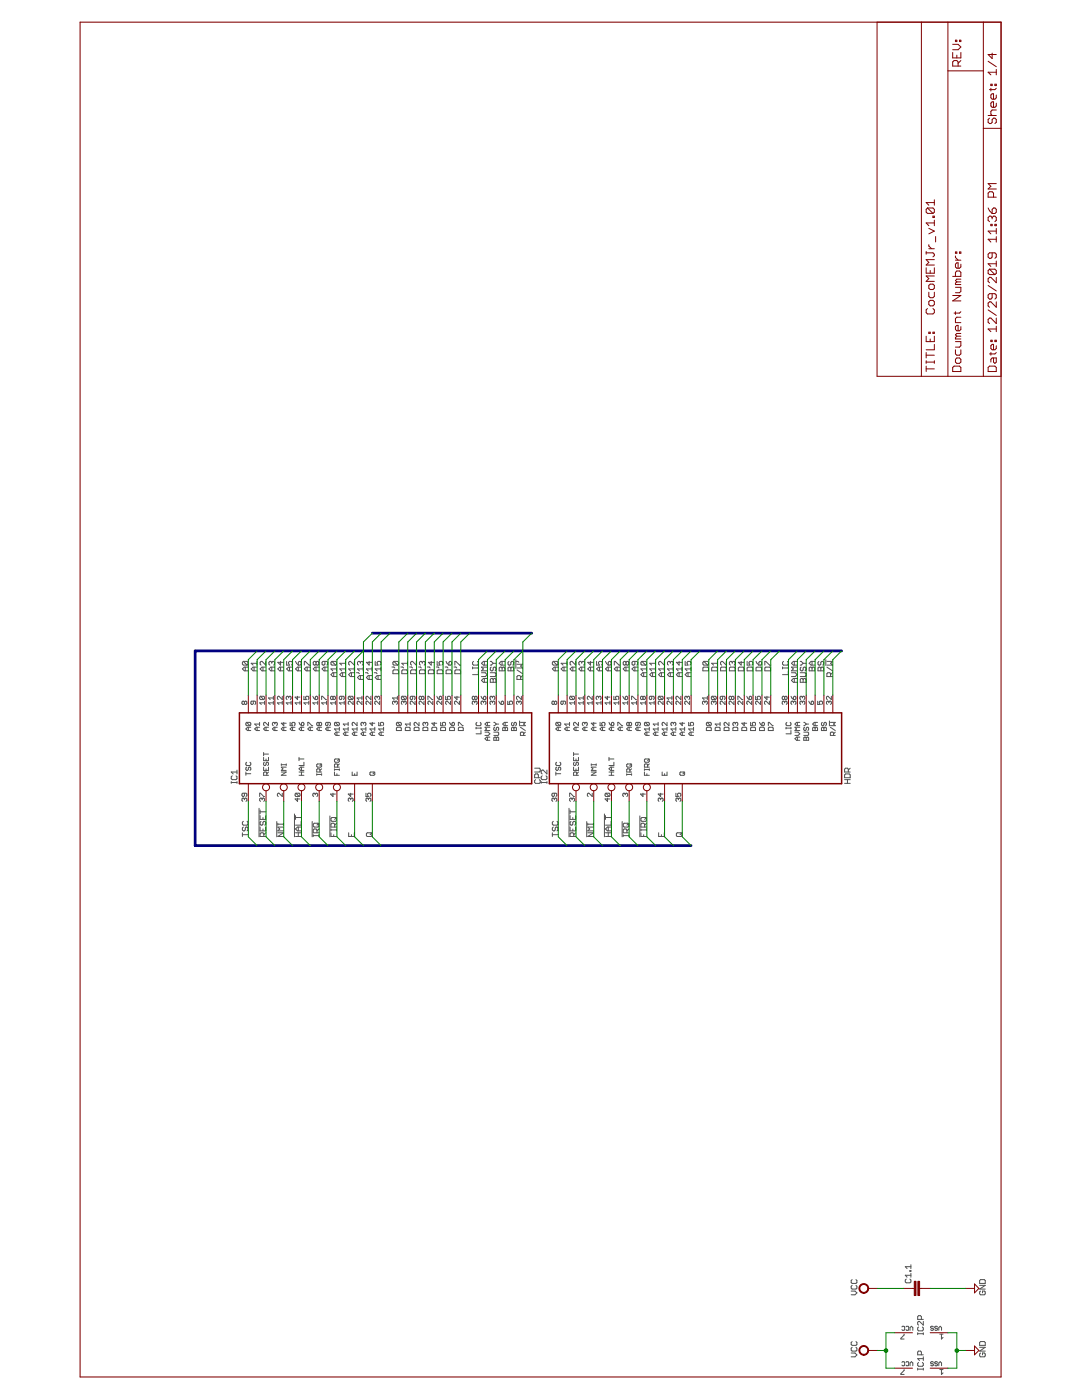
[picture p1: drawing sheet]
<svg xmlns="http://www.w3.org/2000/svg" width="216mm" height="279mm" viewBox="0 0 216 279" stroke-linecap="round" stroke-linejoin="round" font-family="sans-serif">
<g fill="none" stroke="#505050" stroke-width=".2">
<path d="M48.6 132l-.2 .2v.3l.2 .2h.7M48.6 132h.7l.2 .2v.3l-.2 .2M48.6 132l.7 .7M48.9 133.1v.8M49.5 133.1h-.8l-.3 .4 .3 .4h.8M50.5 139.9v.5l-.1 .2-.3-.2 .1-.5h.7l.1 .2-.1 .5M50.7 133.1v.8M51.3 133.1h-.8l-.4 .4 .4 .4h.8M51.3 132.4h-1.2l.4 .3M51.3 132v.7M52 139h.6l.2 .1v.3l-.2 .2M52 139l-.2 .1v.3l.2 .2h.6"/>
<path d="M52 139l.6 .6M52.5 133.1v.8M52.8 139.9v.7M53 132v.7l-.7-.7-.4 .2v.3l.2 .2M53 133.1h-.7l-.4 .4 .4 .4h.7M54.2 132.2l.2-.2 .4 .2v.3l-.2 .2M54.2 132.2l-.2-.2-.3 .2v.3l.1 .2M54.2 132.2v.2M54.2 133.1v.8M54.5 139v.6M54.5 139.9v.7M54.5 139.3h-.9l.3 .3"/>
<path d="M54.8 133.1h-.8l-.3 .4 .3 .4h.8M56 132v.7l-.6-.5h1.2M56 133.1v.8M56.3 139v.6l-.6-.6-.3 .1v.3l.1 .2M56.3 139.9v.7M56.6 133.1h-.8l-.4 .4 .4 .4h.8M57.2 132v.7h.6l-.2-.3 .2-.4h.3l.2 .2v.3l-.2 .2M57.6 139.1l-.2-.1-.3 .1v.3l.2 .2M57.6 139.1l.2-.1 .3 .1-.2 .5M57.6 139.1v.2M57.8 133.1v.8M58.1 139.9v.7"/>
<path d="M58.3 133.1h-.7l-.4 .4 .4 .4h.7M59 132l.5 .7M59.4 139v.6l-.5-.5h1M59.5 132.2l.4-.2 .2 .2v.3l-.2 .2h-.4zM59.5 133.1v.8M59.9 139.9v.7M60.1 133.1h-.7l-.4 .4 .4 .4h.7M60.6 139v.6h.5l-.1-.5 .1-.1h.4l.1 .1-.1 .5M60.7 132.7v-.7h.2l.8 .7h.2M61.3 133.1v.8M61.6 139.9v.7M61.9 133.1h-.8l-.4 .4 .4 .4h.8"/>
<path d="M62.4 139l.5 .6M62.9 139.1l.3-.1 .2 .1v.3l-.2 .2h-.3zM63.1 132.2l.1-.2 .4 .2v.3l-.2 .2-.3-.2M63.1 132.2l-.2-.2-.4 .2v.3l.2 .2 .4-.2M63.1 132.2v.3M63.1 133.1v.8M63.4 139.9v.7M63.6 133.1h-.7l-.4 .4 .4 .4h.7M64.2 139.6v-.6l1 .6M64.8 132v.5l-.2 .2-.3-.2v-.3l.2-.2h.7l.2 .2v.3l-.2 .2M64.8 133.1v.8M65.2 139.9v.7"/>
<path d="M65.4 133.1h-.8l-.3 .4 .3 .4h.8M66.2 132l-.2 .2v.3l.2 .2h.8M66.2 132h.8l.2 .2v.3l-.2 .2M66.2 132l.8 .7M66.4 139.1v.3M66.4 139.1l-.1-.1-.3 .1v.3l.1 .2 .3-.2M66.4 139.1l.2-.1 .3 .1v.3l-.1 .2-.4-.2M66.6 134.3v.7M66.9 139.9v.7M67.2 133.1v.8M67.2 134.3h-.8l-.4 .3 .4 .4h.8M67.2 133.5h-1.2l.4 .4"/>
<path d="M68.2 139v.4l-.1 .2-.4-.2v-.3l.2-.1h.6l.2 .1-.2 .5M68.4 134.3v.7M68.7 139.9v.7M68.9 133.5h-1.1l.4 .4M68.9 134.3h-.7l-.4 .3 .4 .4h.7M68.9 132.4h-1.1l.4 .3M68.9 132v.7M68.9 133.1v.8M69.7 139h.6l.2 .1v.3l-.2 .2M69.7 139l-.2 .1v.3l.2 .2h.6M69.7 139l.6 .6M70.1 134.3v.7"/>
<path d="M70.5 139.9v.7l-.8-.7-.2 .2v.3l.2 .2M70.7 134.3h-.8l-.3 .3 .3 .4h.8M70.7 132v.7l-.8-.7-.3 .2v.3l.2 .2M70.7 133.5h-1.1l.3 .4M70.7 133.1v.8M71.1 134.3h.4l.2 .2M71.9 132.2l-.2-.2-.4 .2v.3l.2 .2M71.9 132.2l.2-.2 .4 .2v.3l-.2 .2M71.9 132.2v.2M71.9 134.8v.8M72.2 139.9v.7l-.6-.7-.4 .2v.3l.2 .2M72.2 139.3h-1l.4 .3"/>
<path d="M72.2 139v.6M72.5 133.5h-1.2l.4 .4M72.5 134.8h-.8l-.4 .4 .4 .4h.8M72.5 133.1v.8M72.9 134.3h.4l.2 .2M73.7 132v.7l-.6-.5h1.1M73.7 134.8v.8M74 139.9v.7l-.7-.7h-.1l-.2 .2 .2 .5M74 139v.6l-.7-.6h-.1l-.2 .1 .2 .5M74.2 133.5h-1.1l.4 .4M74.2 133.1v.8M74.2 134.8h-.7l-.4 .4 .4 .4h.7"/>
<path d="M74.7 134.3h.4l.1 .2M74.9 132v.7h.5l-.2-.3 .2-.4h.4l.2 .2v.3l-.2 .2M75.3 139.1l-.2-.1-.3 .1v.3l.2 .2M75.3 139.1l.1-.1 .4 .1-.2 .5M75.3 139.1v.2M75.4 134.8v.8M75.8 139.9v.7l-.7-.7-.3 .2v.3l.2 .2M76 134.8h-.8l-.3 .4 .3 .4h.8M76 133.5h-1.1l.3 .4M76 133.1v.8M78.2 133.1h.4l.2 .2M78.4 133.9l.2-.2h.8l.1 .2v.6h-1.1z"/>
<path d="M78.6 132l-.2 .2v.3l.2 .2h.8M78.6 132h.8l.1 .2v.3l-.1 .2M78.6 132l.8 .7M79.3 139.3h-1l.4 .3M79.3 139v.6M80 133.1h.3l.2 .2M80.2 139l-.1 .1 .1 .5h.7M80.2 139h.7l.2 .1v.3l-.2 .2M80.2 139l.7 .6M80.3 133.7h.8l.2 .2v.6h-1.1v-.6zM81.3 132.4h-1.1l.3 .3M81.3 132v.7"/>
<path d="M81.7 133.1h.4l.2 .2M81.9 133.9l.2-.2h.8l.2 .2v.6h-1.2zM82.3 139v.4l-.1 .2-.3-.2v-.3l.1-.1h.7l.1 .1-.1 .5M82.8 139.9v.7l-.6-.7-.3 .2v.3l.1 .2M83.1 132v.7l-.8-.7-.4 .2v.3l.2 .2M83.5 133.1h.4l.2 .2M83.7 133.9l.2-.2h.7l.2 .2v.6h-1.1zM84.1 139.1l-.2-.1-.3 .1 .2 .5 .3-.2M84.1 139.1l.2-.1 .3 .1v.3l-.2 .2-.3-.2M84.1 139.1v.3M84.3 132.2l.2-.2 .3 .2v.3l-.2 .2M84.3 132.2l-.2-.2-.4 .2v.3l.2 .2"/>
<path d="M84.3 132.2v.2M84.6 139.9v.7l-.7-.7-.3 .2 .2 .5M85.3 133.1h.4l.2 .2M85.4 139.6v-.6l1 .6M85.5 133.9l.2-.2h.7l.2 .2v.6h-1.1zM86 132v.7l-.5-.5h1.1M86.4 139.9v.7l-.7-.7-.3 .2v.3l.2 .2M87.1 133.1h.3l.2 .2M87.2 139l.5 .6M87.2 132v.7h.6l-.2-.3 .2-.4h.4l.2 .2v.3l-.2 .2M87.2 133.9l.2-.2h.8l.2 .2v.6h-1.2zM87.8 139l.3 .1v.3l-.1 .2h-.3v-.5z"/>
<path d="M88.1 139.9v.7l-.6-.7h-.2l-.1 .2 .1 .5M88.8 133.1h.4l.2 .2M88.9 139v.6h.5l-.1-.3 .1-.3h.3l.2 .1v.3l-.2 .2M89 133.9l.2-.2h.8l.1 .2v.6h-1.1zM89 132l.6 .7M89.6 132.2l.2-.2 .3 .2v.3l-.1 .2h-.4zM89.9 139.9v.7l-.6-.7-.4 .2v.3l.2 .2M90.6 133.1h.4l.1 .2M90.8 132.7v-.7h.2l.7 .7h.2M90.8 133.9l.2-.2h.7l.2 .2v.6h-1.1zM91.2 139v.6l-.5-.5h1M91.7 139.9v.7l-.7-.7-.3 .2 .1 .5"/>
<path d="M94.3 133.3h1.1M94.3 133.1v.4M94.5 132l-.2 .2v.3l.2 .2h.7l.2-.2v-.3l-.2-.2M94.7 139.1l-.1-.1-.4 .1 .2 .5 .3-.2M94.7 139.1l.2-.1 .3 .1v.3l-.2 .2-.3-.2M94.7 139.1v.3M95.4 133.9v.7h-1.1M95.4 133.1v.4M96 139l.5 .6M96.1 134.3h.7l.4 .3-.4 .4h-.7M96.5 139.1l.3-.1 .2 .1v.3l-.2 .2h-.3zM96.6 132v.7"/>
<path d="M96.6 135.4v.8M97.2 135.4h-.7l-.4 .4 .4 .4h.7M97.2 132h-.7l-.4 .4 .4 .3h.7M97.2 133.1h-1.1l.4 .4-.4 .4h1.1M97.8 135.6l.2-.2 .4 .2 .4-.2 .2 .2v.6h-1.2zM97.8 134.3h1l.2 .2v.3l-.2 .2h-1M97.8 132h.2l.4 .4M98 133.1l-.2 .2v.4l.2 .2 .4-.2v-.4l.2-.2 .4 .2v.4l-.2 .2M98.3 139.1l-.2-.1-.3 .1 .1 .5M98.3 139.1l.1-.1 .3 .1v.3l-.1 .2M98.3 139.1v.2M98.4 132.4l-.4 .3h-.2"/>
<path d="M98.4 135.6v.6M98.4 132.4h.6M99.5 139.9l.5 .7M99.6 133.3l.2-.2 .4 .2 .3-.2 .2 .2v.6h-1.1zM100.2 132v.7M100.2 133.3v.6M100.7 132h-.7l-.4 .4 .4 .3h.7M101.3 139.9v.7h.5l-.2-.3 .2-.4h.3l.2 .2v.3l-.2 .2M101.4 133.3l.2-.2 .3 .2 .4-.2 .2 .2v.6h-1.1zM101.6 132l-.2 .2v.3l.2 .2 .3-.2v-.3l.2-.2 .4 .2v.3l-.2 .2M101.9 133.3v.6M102.9 131.7v1.7"/>
<path d="M103 132h.3l.2 .2M103.1 132.6h1.2l-.4 .3 .4 .4h-1.2M103.1 133.7l1.2 .8M103.9 135.6v-.6l-.2-.2h-.4l-.2 .2v.6h1.2M104 139v.6l-.6-.6-.3 .1v.3l.1 .2M104.3 134.8l-.4 .4M110.4 132l-.2 .2v.3l.2 .2h.7M110.4 132h.7l.2 .2v.3l-.2 .2M110.4 132l.7 .7M110.8 133.1v.8M111.3 133.1h-.7l-.4 .4 .4 .4h.7M112.4 139.9v.5l-.2 .2-.3-.2 .2-.5h.6l.2 .2-.2 .5"/>
<path d="M112.5 133.1v.8M113.1 132v.7M113.1 133.1h-.7l-.4 .4 .4 .4h.7M113.1 132.4h-1.1l.4 .3M113.8 139l-.1 .1v.3l.1 .2h.7M113.8 139h.7l.1 .1v.3l-.1 .2M113.8 139l.7 .6M114.3 133.1v.8M114.6 139.9v.7M114.9 132v.7l-.8-.7-.4 .2v.3l.2 .2M114.9 133.1h-.8l-.4 .4 .4 .4h.8M116.1 132.2l-.2-.2-.4 .2v.3l.2 .2"/>
<path d="M116.1 132.2l.2-.2 .3 .2v.3l-.1 .2M116.1 132.2v.2M116.1 133.1v.8M116.4 139.3h-1l.4 .3M116.4 139v.6M116.4 139.9v.7M116.6 133.1h-.7l-.4 .4 .4 .4h.7M117.8 132v.7l-.5-.5h1.1M117.8 133.1v.8M118.2 139v.6l-.7-.6-.3 .1v.3l.2 .2M118.2 139.9v.7M118.4 133.1h-.7l-.4 .4 .4 .4h.7"/>
<path d="M119 132v.7h.6l-.2-.3 .2-.4h.4l.2 .2v.3l-.2 .2M119.4 139.1l-.1-.1-.3 .1v.3l.1 .2M119.4 139.1l.2-.1 .3 .1-.1 .5M119.4 139.1v.2M119.6 133.1v.8M119.9 139.9v.7M120.2 133.1h-.8l-.4 .4 .4 .4h.8M120.8 132l.6 .7M121.2 139v.6l-.5-.5h1M121.4 132.2l.4-.2 .1 .2v.3l-.1 .2h-.4zM121.4 133.1v.8M121.7 139.9v.7"/>
<path d="M121.9 133.1h-.7l-.4 .4 .4 .4h.7M122.5 139v.6h.5l-.2-.5 .2-.1h.3l.2 .1-.2 .5M122.6 132.7v-.7h.2l.7 .7h.2M123.1 133.1v.8M123.5 139.9v.7M123.7 133.1h-.7l-.4 .4 .4 .4h.7M124.3 139l.5 .6M124.8 139.1l.3-.1 .1 .1v.3l-.1 .2h-.3zM124.9 132.2l-.2-.2-.3 .2v.3l.1 .2 .4-.2M124.9 132.2l.2-.2 .4 .2v.3l-.2 .2-.4-.2M124.9 132.2v.3M124.9 133.1v.8"/>
<path d="M125.2 139.9v.7M125.5 133.1h-.8l-.3 .4 .3 .4h.8M126 139.6v-.6l1 .6M126.7 132v.5l-.2 .2-.4-.2v-.3l.2-.2h.8l.2 .2v.3l-.2 .2M126.7 133.1v.8M127 139.9v.7M127.3 133.1h-.8l-.4 .4 .4 .4h.8M128.1 132l-.2 .2v.3l.2 .2h.7M128.1 132h.7l.2 .2v.3l-.2 .2M128.1 132l.7 .7M128.3 139.1l-.2-.1-.3 .1v.3l.2 .2 .3-.2M128.3 139.1l.2-.1 .3 .1v.3l-.2 .2-.3-.2"/>
<path d="M128.3 139.1v.3M128.4 134.3v.7M128.8 139.9v.7M129 133.1v.8M129 134.3h-.8l-.3 .3 .3 .4h.8M129 133.5h-1.1l.3 .4M130 139v.4l-.1 .2-.3-.2v-.3l.1-.1h.7l.1 .1-.1 .5M130.2 134.3v.7M130.5 139.9v.7M130.8 134.3h-.8l-.4 .3 .4 .4h.8M130.8 132.4h-1.2l.4 .3M130.8 133.5h-1.2l.4 .4"/>
<path d="M130.8 132v.7M130.8 133.1v.8M131.5 139l-.2 .1 .2 .5h.6M131.5 139h.6l.2 .1v.3l-.2 .2M131.5 139l.6 .6M132 134.3v.7M132.3 139.9v.7l-.6-.7h-.2l-.2 .2 .2 .5M132.5 134.3h-.7l-.4 .3 .4 .4h.7M132.5 132v.7l-.7-.7-.4 .2v.3l.2 .2M132.5 133.5h-1.1l.4 .4M132.5 133.1v.8M133.8 132.2l-.2-.2-.4 .2v.3l.2 .2"/>
<path d="M133.8 132.2l.1-.2 .4 .2v.3l-.2 .2M133.8 132.2v.2M133.8 134.3v.7M134.1 139.9v.7l-.7-.7-.3 .2v.3l.2 .2M134.1 139.3h-1l.3 .3M134.1 139v.6M134.3 134.3h-.7l-.4 .3 .4 .4h.7M134.3 133.5h-1.1l.4 .4M134.3 133.1v.8M135.5 132v.7l-.5-.5h1.1M135.5 134.3v.7M135.8 139.9v.7l-.6-.7-.3 .2 .1 .5"/>
<path d="M135.8 139v.6l-.6-.6-.3 .1 .1 .5M136.1 134.3h-.8l-.3 .3 .3 .4h.8M136.1 133.5h-1.1l.3 .4M136.1 133.1v.8M136.7 132v.7h.6l-.2-.3 .2-.4h.4l.2 .2v.3l-.2 .2M137.1 139.1l-.1-.1-.4 .1v.3l.2 .2M137.1 139.1l.2-.1 .3 .1-.1 .5M137.1 139.1v.2M137.3 134.3v.7M137.6 139.9v.7l-.6-.7-.4 .2v.3l.2 .2M137.9 133.1v.8M137.9 134.3h-.8l-.4 .3 .4 .4h.8"/>
<path d="M137.9 133.5h-1.2l.4 .4M140.3 133.3l.1-.2h.8l.2 .2v.6h-1.1zM140.4 132l-.1 .2v.3l.1 .2h.8M140.4 132h.8l.2 .2v.3l-.2 .2M140.4 132l.8 .7M141.1 139.3h-.9l.3 .3M141.1 139v.6M142 133.3l.2-.2h.8l.2 .2v.6h-1.2zM142.1 139l-.2 .1 .2 .5h.6M142.1 139h.6l.2 .1v.3l-.2 .2M142.1 139l.6 .6M143.2 132.4h-1.2l.4 .3"/>
<path d="M143.2 132v.7M143.8 133.3l.2-.2h.7l.2 .2v.6h-1.1zM144.2 139v.4l-.2 .2-.3-.2v-.3l.2-.1h.6l.2 .1-.2 .5M144.7 139.9v.7l-.7-.7-.3 .2v.3l.2 .2M144.9 132v.7l-.7-.7-.4 .2v.3l.2 .2M145.5 133.3l.2-.2h.8l.2 .2v.6h-1.2zM146 139.1l-.2-.1-.3 .1 .1 .5 .4-.2M146 139.1l.1-.1 .4 .1v.3l-.2 .2-.3-.2M146 139.1v.3M146.1 132.2l.2-.2 .4 .2v.3l-.2 .2M146.1 132.2l-.2-.2-.4 .2v.3l.2 .2M146.1 132.2v.2"/>
<path d="M146.5 139.9v.7l-.7-.7h-.2l-.1 .2 .1 .5M147.2 139.6v-.6l1 .6M147.3 133.3l.2-.2h.8l.1 .2v.6h-1.1zM147.9 132v.7l-.6-.5h1.1M148.2 139.9v.7l-.6-.7-.4 .2v.3l.2 .2M149 139l.5 .6M149.1 132v.7h.5l-.1-.3 .1-.4h.4l.2 .2v.3l-.2 .2M149.1 133.3l.2-.2h.7l.2 .2v.6h-1.1zM149.6 139l.4 .1v.3l-.2 .2h-.3v-.5zM150 139.9v.7l-.7-.7-.3 .2 .2 .5M150.8 139v.6h.5l-.2-.3 .2-.3h.3l.1 .1v.3l-.1 .2M150.9 133.3l.1-.2h.8l.2 .2v.6h-1.1z"/>
<path d="M150.9 132l.5 .7M151.4 132.2l.2-.2 .4 .2v.3l-.2 .2h-.4zM151.7 139.9v.7l-.6-.7-.3 .2v.3l.1 .2M152.6 132.7v-.7h.2l.8 .7h.2M152.6 133.3l.2-.2h.8l.2 .2v.6h-1.2zM153 139v.6l-.5-.5h1M153.5 139.9v.7l-.6-.7h-.2l-.2 .2 .2 .5M156.1 133.3h1.2M156.1 133.1v.4M156.3 132l-.2 .2v.3l.2 .2h.8l.2-.2v-.3l-.2-.2M156.6 139.1l-.2-.1-.3 .1 .1 .5 .4-.2M156.6 139.1l.1-.1 .4 .1v.3l-.2 .2-.3-.2"/>
<path d="M156.6 139.1v.3M157.3 133.9v.7h-1.2M157.3 133.1v.4M157.8 139l.5 .6M157.9 134.3h.8l.3 .3-.3 .4h-.8M158.3 139.1l.3-.1 .2 .1v.3l-.2 .2h-.3zM158.5 132v.7M158.5 135.4v.8M159 135.4h-.7l-.4 .4 .4 .4h.7M159 132h-.7l-.4 .4 .4 .3h.7M159 133.1h-1.1l.4 .4-.4 .4h1.1M159.7 135.6l.2-.2 .4 .2 .3-.2 .2 .2v.6h-1.1z"/>
<path d="M159.7 134.3h.9l.2 .2v.3l-.2 .2h-.9M159.7 132h.2l.4 .4M159.9 133.1l-.2 .2v.4l.2 .2 .4-.2v-.4l.1-.2 .4 .2v.4l-.2 .2M160.1 139.1l-.2-.1-.3 .1 .2 .5M160.1 139.1l.2-.1 .3 .1v.3l-.2 .2M160.1 139.1v.2M160.3 132.4l-.4 .3h-.2M160.3 132.4h.5M160.3 135.6v.6M161.4 139.9l.5 .7M161.5 133.3l.1-.2 .4 .2 .4-.2 .2 .2v.6h-1.1zM162 132v.7"/>
<path d="M162 133.3v.6M162.6 132h-.8l-.3 .4 .3 .3h.8M163.2 139.9v.7h.4l-.1-.3 .1-.4h.4l.1 .2v.3l-.1 .2M163.2 133.3l.2-.2 .4 .2 .4-.2 .2 .2v.6h-1.2zM163.4 132l-.2 .2v.3l.2 .2 .4-.2v-.3l.2-.2 .4 .2v.3l-.2 .2M163.8 133.3v.6M164.8 131.7v1.1M165 132h1.1l-.4 .4 .4 .3h-1.1M165 133.1l1.1 .8M165.7 135v-.5l-.1-.2h-.4l-.2 .2v.5h1.1M165.9 139v.6l-.7-.6-.3 .1v.3l.2 .2M166.1 134.3l-.4 .3"/>
<path d="M46.1 156.2h1.2M46.1 156v.3M46.3 154.8l-.2 .2v.4l.2 .2h.8l.2-.2v-.4l-.2-.2M47.3 154.1h-1.2l.4 .4M47.3 153.7v.8M47.3 156v.3M48.8 158.3v.5l-.2 .2-.3-.2v-.3l.2-.2h.6l.2 .2v.3l-.2 .2M48.8 140.1l-.2-.2-.3 .2v.3l.2 .2 .3-.2M48.8 140.1l.1-.2 .4 .2v.3l-.2 .2-.3-.2M48.8 159.4l-.2-.1-.3 .1v.4l.2 .1M48.8 159.4l.1-.1 .4 .1v.4l-.2 .1M48.8 140.1v.3"/>
<path d="M48.8 159.4v.2M49.1 154.1v.6M49.1 154.4h.9M49.2 153.1l-.1 .2 .1 .5 .4-.2 .1-.5 .3 .2v.3l-.1 .2M49.2 144.2l-.1 .1 .1 .5h.7M49.2 144.2h.7l.1 .1v.4l-.1 .1M49.2 152.1l-.1 .2 .1 .5h.7l.1-.2v-.3l-.1-.2M49.2 144.2l.7 .6M49.6 145.1v.7M50 145.1h-.6l-.3 .4 .3 .3h.6M51.3 145.1v.7M51.8 145.1h-.6l-.4 .4 .4 .3h.6"/>
<path d="M51.8 144.5h-1l.4 .3M51.8 144.2v.6M51.8 159v-.7l1 .7M52.3 159.4l-.2-.1-.3 .1v.4l.2 .1M52.3 159.4l.2-.1 .3 .1v.4l-.2 .1M52.3 159.4v.2M52.6 153.1v.7h1v-.7M52.6 151.2v.6h1v-.6M52.6 150.2v.6M52.6 150.5h1M52.7 152.1l-.1 .2 .1 .5 .4-.2 .1-.5 .4 .2v.3l-.2 .2M52.8 140.3h-1l.3 .3"/>
<path d="M53.1 145.1v.7M53.1 151.5v.3M53.1 153.4v.4M53.2 154.7v-.5l-.1-.1h-.4l-.1 .1v.5h1M53.6 145.1h-.7l-.3 .4 .3 .3h.7M53.6 144.2v.6l-.7-.6h-.2l-.1 .1 .1 .5M53.6 154.1l-.4 .3M54.5 140.3h-.9l.3 .3M54.8 144.3l-.1-.1-.3 .1v.4l.1 .1M54.8 144.3l.2-.1 .3 .1-.1 .5M54.8 144.3v.2M54.8 145.1v.7"/>
<path d="M55.3 145.1h-.6l-.3 .4 .3 .3h.6M56.1 154.1h1l-1 .6h1M56.1 152.6h1M56.1 152.4v.4M56.3 158.3v.7l-.6-.7-.3 .2v.3l.1 .2M56.3 140.3h-.9l.3 .3M56.6 144.2v.6l-.5-.5h1M56.6 145.1v.7M57.1 153.1h-1l.4 .3-.4 .4h1M57.1 152.4v.4M57.1 145.1h-.6l-.4 .4 .4 .3h.6M57.9 144.2v.6h.5l-.2-.5 .2-.1h.3l.2 .1v.4l-.2 .1"/>
<path d="M58.1 140.3h-1l.3 .3M58.4 145.1v.7M58.9 145.1h-.7l-.3 .4 .3 .3h.7M59.1 158.3h.6l.2 .2v.3l-.2 .2M59.1 158.3l-.2 .2v.3l.2 .2h.6M59.1 158.3l.6 .7M59.4 159.3v.6l-.5-.5h1M59.7 154.1h.9M59.7 154.7h.9M59.7 151.5h.9M59.7 144.2l.5 .6M59.7 151.2v.6"/>
<path d="M59.9 140.3h-1l.3 .3M60.2 145.1v.7M60.2 153.1v.7M60.2 154.1v.6M60.3 144.2l.3 .1v.4l-.1 .1h-.3v-.5zM60.6 153.1h-.6l-.3 .3 .3 .4h.6M60.6 145.1h-.6l-.3 .4 .3 .3h.6M60.6 152.1v.7h-.9M61.4 144.8v-.6l1 .6M61.6 140.3h-1l.4 .3M61.9 145.1v.7M62.4 145.1h-.7l-.3 .4 .3 .3h.7"/>
<path d="M62.9 158.5l-.2-.2-.3 .2v.3l.2 .2M62.9 158.5l.2-.2 .3 .2v.3l-.2 .2M62.9 158.5v.1M63.2 152.6l.2-.1h.6l.2 .1v.4l-.2 .1h-.6zM63.2 154.6h1M63.2 154.4v.3M63.4 140.3h-1l.3 .3M63.7 144.3l.1-.1 .4 .1v.4l-.2 .1-.3-.1M63.7 144.3l-.2-.1-.3 .1 .2 .5 .3-.1M63.7 144.3v.4M63.7 145.1v.7M63.8 154.1v-.5l-.4-.2-.2 .2v.5h1"/>
<path d="M64.2 154.4v.3M64.2 153.4l-.4 .4M64.2 152.5l-.4 .3M64.2 145.1h-.7l-.3 .4 .3 .3h.7M65.2 140.3h-1l.3 .3M65.4 144.2v.5l-.1 .1-.3-.1v-.4l.1-.1h.7l.1 .1v.4l-.1 .1M65.4 145.1v.7M65.9 145.1h-.6l-.3 .4 .3 .3h.6M66.4 158.3v.7l-.4-.5h.9M66.7 154.1v.6h1M66.7 153.4v.4M66.7 153.6h1"/>
<path d="M66.9 144.2l-.2 .1 .2 .5h.6M66.9 151.5h.6l.2 .1v.4l-.2 .1h-.6l-.2-.1zM66.9 144.2h.6l.2 .1v.4l-.2 .1M66.9 144.2l.6 .6M66.9 140.3h-.9l.3 .3M67.2 146.1v.7M67.2 154.4v.3M67.4 153.1v-.5l-.5-.1-.2 .1v.5h1M67.7 145.1v.7M67.7 153.4v.4M67.7 152.5l-.3 .3M67.7 151.5l-.3 .3"/>
<path d="M67.7 146.1h-.6l-.4 .4 .4 .3h.6M67.7 145.5h-1l.4 .3M68.7 140.3h-1l.4 .3M69 146.1v.7M69.5 144.5h-1l.3 .3M69.5 146.1h-.7l-.3 .4 .3 .3h.7M69.5 145.5h-1l.3 .3M69.5 144.2v.6M69.5 145.1v.7M70 158.3v.7l-.5-.5h1M70 159.4l-.2-.1-.3 .1v.4l.2 .1M70 159.4l.1-.1 .4 .1v.4l-.2 .1"/>
<path d="M70 159.4v.2M70.3 154.1v.6h.9v-.6M70.8 146.1v.7M70.8 154.4v.3M71.2 144.2v.6l-.6-.6h-.2l-.1 .1 .1 .5M71.2 146.1h-.6l-.3 .4 .3 .3h.6M71.2 145.5h-.9l.3 .3M71.2 145.1v.7M72.5 144.3l-.2-.1-.3 .1v.4l.2 .1M72.5 144.3l.2-.1 .3 .1v.4l-.2 .1M72.5 144.3v.2M72.5 146.1v.7"/>
<path d="M73 146.1h-.7l-.3 .4 .3 .3h.7M73 145.5h-1l.3 .3M73 145.1v.7M73 158.3v.7h.5l-.2-.4 .2-.3h.3l.2 .2v.3l-.2 .2M73.5 159.4l.2-.1 .3 .1v.4l-.2 .1M73.5 159.4l-.2-.1-.3 .1 .2 .5M73.5 159.4v.2M74 154.1h.6l.2 .1v.4l-.2 .1h-.6l-.2-.1zM74.3 144.2v.6l-.5-.5h1M74.3 146.1v.7M74.8 145.5h-1l.3 .3M74.8 146.1h-.7l-.3 .4 .3 .3h.7"/>
<path d="M74.8 145.1v.7M74.8 154.1l-.4 .3M75.6 144.2v.6h.5l-.2-.3 .2-.3h.3l.1 .1v.4l-.1 .1M76.1 146.1v.7M76.5 146.1h-.6l-.3 .4 .3 .3h.6M76.5 145.5h-.9l.3 .3M76.5 145.1v.7M78.8 140.1l-.1-.2-.4 .2v.3l.2 .2M78.8 140.1l.2-.2 .3 .2-.2 .5M78.8 140.1v.2M79.1 145.3l.2-.2h.6l.2 .2v.5h-1zM79.3 144.2l-.2 .1v.4l.2 .1h.6"/>
<path d="M79.3 144.2h.6l.2 .1v.4l-.2 .1M79.3 144.2l.6 .6M80.6 140.1l-.2-.2-.3 .2 .1 .5M80.6 140.1l.1-.2 .4 .2v.3l-.2 .2M80.6 140.1v.2M81 145.1h.7l.1 .2v.5h-.9v-.5zM81.8 144.5h-.9l.3 .3M81.8 144.2v.6M82.6 145.3l.2-.2h.6l.2 .2v.5h-1zM83.6 144.2v.6l-.6-.6-.4 .1v.4l.2 .1M84.4 145.3l.2-.2h.6l.2 .2v.5h-1zM84.9 144.3l-.2-.1-.3 .1v.4l.2 .1"/>
<path d="M84.9 144.3l.1-.1 .4 .1-.2 .5M84.9 144.3v.2M86.2 145.3l.1-.2h.7l.1 .2v.5h-.9zM86.7 144.2v.6l-.5-.5h.9M87.9 145.3l.2-.2h.7l.1 .2v.5h-1zM87.9 144.2v.6h.5l-.1-.3 .1-.3h.4l.1 .1-.1 .5M89.7 145.3l.2-.2h.6l.2 .2v.5h-1zM89.7 144.2l.5 .6M90.2 144.3l.3-.1 .2 .1v.4l-.2 .1h-.3zM91.5 145.3l.1-.2h.7l.1 .2v.5h-.9zM91.5 144.8v-.6l.9 .6M94.7 140.1l-.1-.2-.4 .2 .2 .5"/>
<path d="M94.7 140.1l.2-.2 .3 .2v.3l-.2 .2M94.7 140.1v.2M95 145.3h1M95 145.1v.4M95.2 144.2l-.2 .1v.4l.2 .1h.6l.2-.1-.2-.5M96 145.1v.4M96 145.8v.7h-1M96.5 140.1l-.2-.2-.3 .2v.3l.2 .2M96.5 140.1l.1-.2 .4 .2v.3l-.2 .2M96.5 140.1v.2M96.8 146.1h.6l.3 .4-.3 .3h-.6M97.3 144.2v.6"/>
<path d="M97.3 147.1v.6M97.7 145.1h-.9l.3 .4-.3 .3h.9M97.7 144.2h-.6l-.3 .3 .3 .3h.6M97.7 147.1h-.6l-.3 .3 .3 .3h.6M98.3 140.1l-.2-.2-.3 .2 .1 .5M98.3 140.1l.1-.2 .3 .2v.3l-.1 .2M98.3 140.1v.2M98.5 144.2l.5 .3M98.5 146.1h.9l.1 .2-.1 .5h-.9M98.5 147.3l.2-.2 .3 .2 .4-.2 .1 .2v.4h-1zM98.7 145.1l-.2 .2v.3l.4 .2 .1-.5 .4-.2 .1 .2-.1 .5M99 144.5l-.5 .3"/>
<path d="M99 144.5h.5M99 147.3v.4M100 140.1l.3-.2 .2 .2v.3l-.2 .2h-.3zM100.3 145.3l.2-.2 .3 .2 .3-.2 .2 .2v.5h-1zM100.8 144.2v.6M100.8 145.3v.5M101.3 144.2h-.7l-.3 .3 .3 .3h.7M102.1 145.3l.1-.2 .4 .2 .3-.2 .1 .2v.5h-.9zM102.2 144.2l-.1 .1v.4l.3 .1 .2-.5 .3-.1 .1 .1-.1 .5M102.6 145.3v.5M103.5 140.1l-.1-.2-.3 .2v.3l.1 .2M103.5 140.1l.2-.2 .3 .2v.3l-.1 .2"/>
<path d="M103.5 140.1v.2M103.7 143.9v1M103.8 144.2h1l-.3 .3 .3 .3h-1M103.8 145.1l1 .7M104.5 146.8v-.5l-.2-.2h-.3l-.2 .2v.5h1M104.8 146.1l-.3 .4M106.7 153.3h.9l.2 .2v.4l-.2 .2h-.9M106.9 155.6l-.2 .2v.4l.2 .1h.7l.2-.1v-.4l-.2-.2M107.4 155.2v-.6l-.1-.1h-.4l-.2 .1v.6h1.1M108 156.2h1.1M108 156v.3M108.2 154.8l-.2 .2v.4l.2 .2h.7l.2-.2v-.4l-.2-.2"/>
<path d="M109.1 153.7v.8l-.7-.8-.4 .2v.4l.2 .2M109.1 156v.3M110.6 158.3v.5l-.2 .2-.3-.2v-.3l.2-.2h.6l.2 .2v.3l-.2 .2M110.6 140.1l-.2-.2-.3 .2v.3l.2 .2 .3-.2M110.6 140.1l.2-.2 .3 .2v.3l-.2 .2-.3-.2M110.6 159.4l-.2-.1-.3 .1v.4l.2 .1M110.6 159.4l.2-.1 .3 .1v.4l-.2 .1M110.6 140.1v.3M110.6 159.4v.2M110.9 154.4h1M110.9 154.1v.6M111.1 153.1l-.2 .2 .2 .5 .3-.2 .1-.5 .4 .2v.3l-.2 .2"/>
<path d="M111.1 144.2l-.2 .1 .2 .5h.6M111.1 144.2h.6l.2 .1v.4l-.2 .1M111.1 152.1l-.2 .2 .2 .5h.6l.2-.2v-.3l-.2-.2M111.1 144.2l.6 .6M111.4 145.1v.7M111.9 145.1h-.7l-.3 .4 .3 .3h.7M113.2 145.1v.7M113.6 145.1h-.6l-.3 .4 .3 .3h.6M113.6 144.5h-.9l.3 .3M113.6 144.2v.6M113.7 159v-.7l.9 .7M114.2 159.4l-.2-.1-.3 .1v.4l.1 .1"/>
<path d="M114.2 159.4l.1-.1 .3 .1v.4l-.1 .1M114.2 159.4v.2M114.4 153.1v.7h1v-.7M114.4 151.2v.6h1v-.6M114.4 150.5h1M114.4 150.2v.6M114.6 152.1l-.2 .2 .2 .5 .3-.2 .2-.5 .3 .2v.3l-.1 .2M114.6 140.3h-.9l.3 .3M114.9 145.1v.7M114.9 151.5v.3M114.9 153.4v.4M115.1 154.7v-.5l-.2-.1h-.3l-.2 .1v.5h1"/>
<path d="M115.4 145.1h-.6l-.4 .4 .4 .3h.6M115.4 144.2v.6l-.6-.6-.4 .1 .2 .5M115.4 154.1l-.3 .3M116.4 140.3h-1l.4 .3M116.7 144.3l-.2-.1-.3 .1v.4l.2 .1M116.7 144.3l.2-.1 .3 .1-.2 .5M116.7 144.3v.2M116.7 145.1v.7M117.2 145.1h-.7l-.3 .4 .3 .3h.7M118 154.1h1l-1 .6h1M118 152.6h1M118 152.4v.4"/>
<path d="M118.2 158.3v.7l-.7-.7-.3 .2v.3l.2 .2M118.2 140.3h-1l.3 .3M118.5 144.2v.6l-.5-.5h1M118.5 145.1v.7M119 153.1h-1l.3 .3-.3 .4h1M119 145.1h-.7l-.3 .4 .3 .3h.7M119 152.4v.4M119.7 144.2v.6h.5l-.1-.3 .1-.3h.3l.2 .1v.4l-.2 .1M119.9 140.3h-.9l.3 .3M120.2 145.1v.7M120.7 145.1h-.6l-.4 .4 .4 .3h.6M120.9 158.3h.6l.2 .2v.3l-.2 .2"/>
<path d="M120.9 158.3l-.2 .2v.3l.2 .2h.6M120.9 158.3l.6 .7M121.2 159.3v.6l-.5-.5h1M121.5 154.1h1M121.5 154.7h1M121.5 151.5h1M121.5 144.2l.5 .6M121.5 151.2v.6M121.7 140.3h-1l.4 .3M122 145.1v.7M122 153.1v.7M122 154.1v.6"/>
<path d="M122.2 144.2l.3 .1v.4l-.2 .1h-.3v-.5zM122.5 153.1h-.7l-.3 .3 .3 .4h.7M122.5 145.1h-.7l-.3 .4 .3 .3h.7M122.5 152.1v.7h-1M123.3 144.8v-.6l.9 .6M123.5 140.3h-1l.3 .3M123.8 145.1v.7M124.2 145.1h-.6l-.3 .4 .3 .3h.6M124.8 158.5l-.2-.2-.3 .2v.3l.1 .2M124.8 158.5l.1-.2 .3 .2v.3l-.1 .2M124.8 158.5v.1M125.1 152.6l.1-.1h.7l.1 .1v.4l-.1 .1h-.7z"/>
<path d="M125.1 154.6h.9M125.1 154.4v.3M125.2 140.3h-.9l.3 .3M125.5 144.3l-.1-.1-.3 .1 .1 .5 .3-.1M125.5 144.3l.2-.1 .3 .1v.4l-.1 .1-.4-.1M125.5 144.3v.4M125.5 145.1v.7M125.7 154.1v-.5l-.5-.2-.1 .2v.5h.9M126 145.1h-.6l-.3 .4 .3 .3h.6M126 154.4v.3M126 153.4l-.3 .4M126 152.5l-.3 .3"/>
<path d="M127 140.3h-1l.4 .3M127.3 144.2v.5l-.2 .1-.3-.1v-.4l.2-.1h.6l.2 .1v.4l-.2 .1M127.3 145.1v.7M127.8 145.1h-.7l-.3 .4 .3 .3h.7M128.3 158.3v.7l-.5-.5h1M128.6 154.1v.6h1M128.6 153.6h1M128.6 153.4v.4M128.7 151.5h.7l.2 .1v.4l-.2 .1h-.7l-.1-.1zM128.7 144.2l-.1 .1 .1 .5h.7M128.7 144.2h.7l.2 .1v.4l-.2 .1M128.7 144.2l.7 .6"/>
<path d="M128.8 140.3h-1l.3 .3M129.1 146.1v.7M129.1 154.4v.3M129.2 153.1v-.5l-.5-.1-.1 .1v.5h1M129.6 146.1h-.7l-.3 .4 .3 .3h.7M129.6 145.5h-1l.3 .3M129.6 145.1v.7M129.6 153.4v.4M129.6 152.5l-.4 .3M129.6 151.5l-.4 .3M130.5 140.3h-.9l.3 .3M130.8 146.1v.7"/>
<path d="M131.3 144.5h-1l.4 .3M131.3 146.1h-.6l-.4 .4 .4 .3h.6M131.3 145.5h-1l.4 .3M131.3 144.2v.6M131.3 145.1v.7M131.8 158.3v.7l-.5-.5h1M131.8 159.4l-.1-.1-.4 .1 .2 .5M131.8 159.4l.2-.1 .3 .1v.4l-.2 .1M131.8 159.4v.2M132.1 154.1v.6h1v-.6M132.6 146.1v.7M132.6 154.4v.3"/>
<path d="M133.1 144.2v.6l-.7-.6h-.1l-.2 .1 .2 .5M133.1 146.1h-.7l-.3 .4 .3 .3h.7M133.1 145.5h-1l.3 .3M133.1 145.1v.7M134.4 144.3l-.2-.1-.3 .1v.4l.1 .1M134.4 144.3l.1-.1 .4 .1v.4l-.2 .1M134.4 144.3v.2M134.4 146.1v.7M134.9 146.1h-.7l-.3 .4 .3 .3h.7M134.9 145.5h-1l.3 .3M134.9 145.1v.7M134.9 158.3v.7h.5l-.2-.4 .2-.3h.3l.1 .2v.3l-.1 .2"/>
<path d="M135.4 159.4l-.2-.1-.3 .1 .1 .5M135.4 159.4l.1-.1 .3 .1v.4l-.1 .1M135.4 159.4v.2M135.8 154.1h.7l.1 .5-.1 .1h-.7l-.1-.1zM136.1 144.2v.6l-.4-.5h.9M136.1 146.1v.7M136.6 146.1h-.6l-.3 .4 .3 .3h.6M136.6 145.5h-.9l.3 .3M136.6 145.1v.7M136.6 154.1l-.3 .3M137.4 144.2v.6h.5l-.2-.3 .2-.3h.3l.2 .1v.4l-.2 .1M137.9 146.1v.7"/>
<path d="M138.4 146.1h-.7l-.3 .4 .3 .3h.7M138.4 145.5h-1l.3 .3M138.4 145.1v.7M140.7 140.1l-.2-.2-.3 .2v.3l.1 .2M140.7 140.1l.1-.2 .3 .2-.1 .5M140.7 140.1v.2M140.9 145.3l.2-.2h.7l.1 .2v.5h-1zM141.1 144.2l-.2 .1v.4l.2 .1h.7M141.1 144.2h.7l.1 .1v.4l-.1 .1M141.1 144.2l.7 .6M142.4 140.1l-.1-.2-.4 .2 .2 .5M142.4 140.1l.2-.2 .3 .2v.3l-.2 .2"/>
<path d="M142.4 140.1v.2M142.7 145.3l.2-.2h.6l.2 .2v.5h-1zM143.7 144.5h-1l.3 .3M143.7 144.2v.6M144.5 145.3l.2-.2h.6l.2 .2v.5h-1zM145.5 144.2v.6l-.7-.6-.3 .1v.4l.2 .1M146.2 145.3l.2-.2h.7l.1 .2v.5h-1zM146.7 144.3l-.1-.1-.4 .1v.4l.2 .1M146.7 144.3l.2-.1 .3 .1-.1 .5M146.7 144.3v.2M148 145.3l.2-.2h.6l.2 .2v.5h-1zM148.5 144.2v.6l-.5-.5h1"/>
<path d="M149.8 145.3l.1-.2h.7l.1 .2v.5h-.9zM149.8 144.2v.6h.5l-.2-.5 .2-.1h.3l.1 .1-.1 .5M151.6 145.3l.1-.2h.7l.1 .2v.5h-.9zM151.6 144.2l.4 .6M152 144.3l.4-.1 .1 .1v.4l-.1 .1h-.4zM153.3 145.3l.2-.2h.6l.2 .2v.5h-1zM153.3 144.8v-.6l1 .6M156.6 140.1l-.2-.2-.3 .2 .1 .5M156.6 140.1l.1-.2 .4 .2v.3l-.2 .2M156.6 140.1v.2M156.8 145.3h1M156.8 145.1v.4"/>
<path d="M157 144.2l-.2 .1v.4l.2 .1h.7l.1-.1-.1-.5M157.8 145.8v.7h-1M157.8 145.1v.4M158.3 140.1l-.1-.2-.4 .2v.3l.2 .2M158.3 140.1l.2-.2 .3 .2v.3l-.2 .2M158.3 140.1v.2M158.6 146.1h.7l.3 .4-.3 .3h-.7M159.1 144.2v.6M159.1 147.1v.6M159.6 145.1h-1l.3 .4-.3 .3h1M159.6 144.2h-.7l-.3 .3 .3 .3h.7M159.6 147.1h-.7l-.3 .3 .3 .3h.7"/>
<path d="M160.1 140.1l-.2-.2-.3 .2 .2 .5M160.1 140.1l.2-.2 .3 .2v.3l-.2 .2M160.1 140.1v.2M160.4 144.2l.5 .3M160.4 146.1h.8l.2 .2-.2 .5h-.8M160.4 147.3l.1-.2 .4 .2 .3-.2 .2 .2v.4h-1zM160.5 145.1l-.1 .2v.3l.3 .2 .2-.5 .3-.2 .2 .2-.2 .5M160.9 144.5l-.5 .3M160.9 144.5h.5M160.9 147.3v.4M161.9 140.1l.3-.2 .1 .2v.3l-.1 .2h-.3zM162.3 145.1l.3 .2 .4-.2 .1 .2v.5h-.9v-.5z"/>
<path d="M162.6 144.2v.6M162.6 145.3v.5M163.1 144.2h-.6l-.3 .3 .3 .3h.6M163.9 145.3l.2-.2 .3 .2 .3-.2 .2 .2v.5h-1zM164.1 144.2l-.2 .1v.4l.4 .1 .1-.5 .3-.1 .2 .1-.2 .5M164.4 145.3v.5M165.4 140.1l-.2-.2-.3 .2v.3l.2 .2M165.4 140.1l.2-.2 .3 .2v.3l-.2 .2M165.4 140.1v.2M165.5 143.9v1M165.7 144.2h1l-.4 .3 .4 .3h-1M165.7 145.1l1 .7"/>
<path d="M166.3 146.8v-.5l-.1-.2h-.4l-.1 .2v.5h1M166.7 146.1l-.4 .4M168.5 156.3h1.2M168.5 154.6l.2-.1h.8l.2 .1v.6h-1.2zM168.5 155.6h1.2M169.1 155.6v.7M169.3 154.1v-.6l-.2-.2h-.4l-.2 .2v.6h1.2M169.7 153.3l-.4 .4M48.4 166.6h1.1M48.4 166.2v.7M48.6 163.9l-.2 .2v.4l.2 .2h.7l.2-.2v-.4l-.2-.2M48.6 165.1l-.2 .1v.4l.3 .2 .2-.2v-.4l.4-.1 .2 .1v.4l-.2 .2"/>
<path d="M51.7 161.3v5.7M51.9 165.1v.7h1.1v-.7M51.9 161.6v.8M51.9 162.8v.7h1.1v-.7M51.9 162h1.1M52.1 163.9l-.2 .2v.4l.4 .2 .2-.2v-.4l.3-.2 .2 .2v.4l-.2 .2M52.5 163.2v.3M52.5 165.4v.4M52.6 166.9v-.5l-.1-.2h-.4l-.2 .2v.5h1.1M53 166.2l-.4 .4M55.2 164v3M55.4 166.2h1.2l-1.2 .7h1.2"/>
<path d="M55.4 164.5h1.2M55.4 164.3v.4M56.6 165.1h-1.2l.4 .3-.4 .4h1.2M56.6 164.3v.4M58.8 162.5v4.5M59 166.9h1.1M59 166.2h1.1M59 163.2h1.1M59 162.8v.7M59.5 165.1v.7M59.5 166.2v.7M60.1 165.1h-.7l-.4 .3 .4 .4h.7"/>
<path d="M60.1 163.9v.8h-1.1M62.3 164v3M62.5 164.5l.2-.2h.7l.2 .2v.4l-.2 .2h-.7l-.2-.2zM62.5 166.8h1.1M62.5 166.6v.3M63.2 166.2v-.6l-.1-.2h-.4l-.2 .2v.6h1.1M63.6 166.6v.3M63.6 165.4l-.4 .4M63.6 164.3l-.4 .4M65.8 162.8v4.2M66 166.2v.7h1.2M66 165.4v.4"/>
<path d="M66 165.6h1.2M66.2 163.2h.8l.2 .1v.4l-.2 .2h-.8l-.2-.2v-.4zM66.6 166.6v.3M66.8 165.1v-.6l-.2-.2h-.4l-.2 .2v.6h1.2M67.2 164.3l-.4 .4M67.2 165.4v.4M67.2 163.2l-.4 .3M69.6 166.2v.7h1.1v-.7M70.1 166.6v.3M73.3 166.2h.7l.2 .2v.4l-.2 .1h-.7l-.2-.1v-.4zM74.2 166.2l-.3 .4M110.2 166.6h1.1"/>
<path d="M110.2 166.2v.7M110.4 165.1l-.2 .1v.4l.4 .2 .2-.2v-.4l.3-.1 .2 .1v.4l-.2 .2M110.4 163.9l-.2 .2v.4l.2 .2h.7l.2-.2v-.4l-.2-.2M113.5 161.3v5.7M113.7 165.1v.7h1.2v-.7M113.7 162.8v.7h1.2v-.7M113.7 162h1.2M113.7 161.6v.8M113.9 163.9l-.2 .2v.4l.2 .2 .4-.2v-.4l.2-.2 .4 .2v.4l-.2 .2M114.3 163.2v.3M114.3 165.4v.4M114.5 166.9v-.5l-.2-.2h-.4l-.2 .2v.5h1.2"/>
<path d="M114.9 166.2l-.4 .4M117.1 164v3M117.3 166.2h1.1l-1.1 .7h1.1M117.3 164.5h1.1M117.3 164.3v.4M118.4 165.1h-1.1l.4 .3-.4 .4h1.1M118.4 164.3v.4M120.6 162.5v4.5M120.8 166.9h1.1M120.8 166.2h1.1M120.8 163.2h1.1M120.8 162.8v.7"/>
<path d="M121.4 165.1v.7M121.4 166.2v.7M121.9 165.1h-.7l-.4 .3 .4 .4h.7M121.9 163.9v.8h-1.1M124.1 164v3M124.4 164.5l.1-.2h.8l.2 .2v.4l-.2 .2h-.8l-.1-.2zM124.4 166.8h1.1M124.4 166.6v.3M125.1 166.2v-.6l-.2-.2h-.4l-.1 .2v.6h1.1M125.5 166.6v.3M125.5 165.4l-.4 .4M125.5 164.3l-.4 .4"/>
<path d="M127.7 162.8v4.2M127.9 163.3l.2-.1h.7l.2 .1v.4l-.2 .2h-.7l-.2-.2zM127.9 166.2v.7h1.1M127.9 165.6h1.1M127.9 165.4v.4M128.4 166.6v.3M128.6 165.1v-.6l-.2-.2h-.3l-.2 .2v.6h1.1M129 165.4v.4M129 164.3l-.4 .4M129 163.2l-.4 .3M131.4 166.2v.7h1.1v-.7M132 166.6v.3"/>
<path d="M135.1 166.2h.8l.2 .2v.4l-.2 .1h-.8l-.1-.1v-.4zM136.1 166.2l-.4 .4M169.8 257.7h.8l.4 .3-.4 .4h-.8M170 256.5l-.2 .2v.4l.2 .2h.8l.2-.2v-.4l-.2-.2M170 255.4l-.2 .2v.3l.2 .2h.8l.2-.2v-.3l-.2-.2M180.8 255.3l-.2 .2v.3l.2 .2h.8l.2-.2v-.3l-.2-.2M181.6 253.6h.2v.1h-.2zM181.8 252.4v.8M181.8 254.1v.8M181.8 254.5h-1.2l.4 .4M181.8 252.8h-1.2l.4 .4M195.5 256.5h1.1l-1.1 .8h1.1"/>
<path d="M195.5 255.6l.2-.2h.7l.2 .2v.5h-1.1zM195.7 257.7l-.2 .1v.4l.2 .2h.7l.2-.2v-.4l-.2-.1h-.4v.3M169.8 270h.8l.4 .4-.4 .4h-.8M170 267.7l-.2 .2v.4l.2 .2h.8l.2-.2v-.4l-.2-.2M170 268.9l-.2 .2v.4l.2 .1h.8l.2-.1v-.4l-.2-.2M180 271.9l.1-.1 .4 .1v.5l-.1 .2-.4-.2M180 264.8l.1-.1 .4 .1v.6l-.1 .1-.4-.1M180.4 273.3v.2l-.6 .7v.1h.6M180.4 266.3v.1l-.6 .7v.1h.6M180.8 264.8l.1-.1 .4 .1v.6l-.1 .1-.4-.1M180.8 271.9l.1-.1 .4 .1v.5l-.1 .2-.4-.2M181.6 265.5v-.6l.3-.2 .2 .2v.6"/>
<path d="M181.6 272.6v-.6l.3-.2 .2 .2v.6M183.1 273.2h1.1M183.1 266v.4M183.1 273v.4M183.1 266.2h1.1M183.3 271.9l-.2 .2v.4l.2 .2h.7l.2-.2v-.4l-.2-.2M183.3 264.8l-.2 .2v.4l.2 .2h.7l.2-.2v-.4l-.2-.2M183.9 270.4v-.6l-.2-.2h-.4l-.2 .2v.6h1.1M183.9 263.3v-.5l-.2-.2h-.4l-.2 .2v.5h1.1M184.2 263.7v.8l-.7-.8-.4 .2v.4l.2 .2M184.2 266v.4M184.2 270.8v.7"/>
<path d="M184.2 273v.4M184.2 271.1h-1.1l.4 .4M186.2 271.9l-.1-.1-.4 .1 .1 .3 .4 .1-.1 .3-.4-.2M186.2 264.8l-.1-.1-.4 .1 .1 .3 .4 .1-.1 .3-.4-.1M187.1 271.9l-.2-.1-.4 .1 .1 .3 .5 .1-.2 .3-.4-.2M187.1 264.8l-.5-.1-.1 .2 .4 .2 .2 .3-.2 .1-.4-.1M187.3 265.5v-.6l.3-.2 .3 .2v.6M187.3 272.6v-.6l.3-.2 .3 .2v.6M187.5 273.3h.7M187.5 266.3h.7M187.9 266.3v.9l.3-.3M187.9 273.3v1l.3-.3"/>
<path d="M195.5 268.9h1.1l-1.1 .7h1.1M195.7 267.7h.7l.2 .2v.6h-1.1v-.6zM195.7 270l-.2 .2v.4l.2 .2h.7l.2-.2v-.4l-.2-.2h-.4v.4"/>
</g>
<g fill="none" stroke="#800000" stroke-width=".2">
<path d="M175 4.4h24.7v70.7h-24.7zM183.9 4.4v70.7M189.1 4.4v70.7M189.1 14.1h7.1M190.1 10.5v1.1h1.6v-1.1M190.1 8.8h1.1l.5 .6-.5 .5h-1.1M190.6 8h.3v.3h-.3zM190.9 11v.6M191.2 13.2v-.8l-.3-.3h-.5l-.3 .3v.8h1.6M191.5 8h.2v.3h-.2zM191.7 12.1l-.5 .5M196.2 4.4v70.7"/>
<path d="M197.2 12.2l1.6 1.1M197.7 16.8h.3v.3h-.3zM197.7 17.6v.6M198 10.6v1.1l-.8-.8h1.6M198.5 16.8h.3v.3h-.3zM198.8 13.9v1M198.8 19v.5l-.3 .3h-.5l-.3-.3v-.5l.3-.3h.2v1.1M198.8 17.6l-.3 .3h-1.1M198.8 14.4h-1.6l.5 .5M186.4 39.9v1.1M196.2 25.6h3.5M197.2 23.1h1.6"/>
<path d="M197.4 23.6l-.2 .3v.5l.2 .3h.3l.3-.3v-.5l.2-.3h.3l.3 .3v.5l-.3 .3M198.2 39.3v-.8l-.2-.2h-.6l-.2 .2v.8h1.6M198.8 20.6v.5l-.3 .3h-.5l-.3-.3v-.5l.3-.3h.2v1.1M198.8 21.9h-.8l-.3 .3v.6l.3 .3M198.8 36.6h-1.6l.5 .6-.5 .5h1.6M184.8 50.5h1.4l.2 .2v.3l-.2 .3M184.8 50.2v.5M184.8 53.4v1.1h1.6v-1.1M185.1 41.5l-.3 .3v.5l.3 .3h1.1M185.1 41.5h1.1l.2 .3v.5l-.2 .3M185.1 41.5l1.1 1.1M185.3 57l.3-.3h.6l.2 .3v.5l-.2 .3h-.6l-.3-.3z"/>
<path d="M185.3 58.3v.8l.3 .3h.6l.2-.3v-.8M185.3 48.8v.3l.6 .5M185.3 49.6h1.1M185.3 45.6l1.1 .5-1.1 .6M185.6 54v.5M186.2 43.1h.2v.3h-.2zM186.4 43.9v1.1M186.4 55.1h-1.6l.5 .5-.5 .6h1.6M186.4 51.8h-1.6l.5 .6-.5 .5h1.6M186.4 44.5h-1.6l.5 .5M186.4 40.4h-1.6l.5 .6M186.7 47.2v1.1"/>
<path d="M190.1 55.2h1.6v-.8l-.2-.3h-.6l-.3 .3v.8M190.1 59h1.6l-1.6 1h1.6M190.6 57.3h1.1v.8l-.2 .3h-.9M190.6 50.3h.3v.2h-.3zM190.6 51.1v.3l.6 .5M190.6 51.9h1.1M190.9 56.3l-.3 .2v.3h1.1M190.9 56.3h.8M191.5 50.3h.2v.2h-.2zM191.7 52.7v.6l-.2 .2h-.6l-.3-.2v-.6l.3-.2h.3v1M191.7 55.7h-.8l-.3 .3 .3 .3M197.2 57l1.6 1.1"/>
<path d="M197.2 41.5l.2 .6 .6 .5M197.4 53.7h1.1l.3 .3v.5l-.3 .3M197.4 53.7l-.2 .3v.5l.2 .3h1.1M197.4 53.7l1.1 1.1M197.7 44.8h.3v.2h-.3zM198 41.8l.2-.3h.3l.3 .3v.5l-.3 .3h-.5zM198 43.4l.2-.3h.3l.3 .3v.6l-.3 .2M198 50.5v.8l-.3 .3h-.3l-.2-.3v-.6l.2-.2h1.1l.3 .2v.6l-.3 .3M198 58.6v.8l-.3 .3h-.3l-.2-.3v-.5l.2-.3h1.1l.3 .3v.5l-.3 .3M198 43.4l-.3-.3h-.3l-.2 .3v.6l.2 .2M198 43.4v.3M198.5 44.8h.3v.2h-.3z"/>
<path d="M198.8 45.6v1.1M198.8 47.2v1.1M198.8 52.1v1.1M198.8 55.4v1l-1.1-1h-.3l-.2 .2v.6l.2 .2M198.8 52.6h-1.6l.5 .6M198.8 47.8h-1.6l.5 .5M198.8 46.1h-1.6l.5 .6M184.8 67.1v1.1h1.6v-1.1M184.8 73.6h1.6M184.8 70.4v1M184.8 72v.5M184.8 73.1v1"/>
<path d="M184.8 72.3h1.6M184.8 70.9h1.6M185.1 61.6l-.3 .2v.6l.3 .3h1.1l.2-.3v-.6l-.2-.2M185.3 60.2l.3-.3h.6l.2 .3v.6l-.2 .2h-.6l-.3-.2zM185.3 66.3h.3v.2h-.3zM185.6 67.6v.6M186.2 66.3h.2v.2h-.2zM186.4 68.7v1.1h-1.6M186.4 72v.5M190.1 73.3l.3-.2h1.1l.2 .2v.8h-1.6zM190.6 68.2h1.1v.8l-.2 .3h-.9M190.6 69.8v.8l.3 .3h.6l.2-.3v-.8"/>
<path d="M190.6 62.2v.6M190.9 71.4h.6l.2 .3v.6l-.2 .2h-.6l-.3-.2v-.6zM190.9 67.1l-.3 .3v.2h1.1M190.9 67.1h.8M191.7 65.2v.5l-.2 .3h-.6l-.3-.3v-.5l.3-.3h.3v1.1M191.7 63.3h-.8l-.3 .3v.8h1.1M191.7 66.5h-.8l-.3 .3 .3 .3M191.7 62.2l-.2 .3h-1.1M197.2 73.3l.2-.2h1.1l.3 .2v.8h-1.6zM197.2 61.8l1.6 1.1M197.7 67.9h.3v.3h-.3zM197.7 70.4v.5"/>
<path d="M198.2 71.4v.9l.3 .2 .3-.2v-.9h-.8l-.3 .3v.6M198.5 67.9h.3v.3h-.3zM198.8 60.2v1.1l-1.1-1.1h-.3l-.2 .3v.5l.2 .3M198.8 63.5v1.1l-1.1-1.1h-.3l-.2 .3v.5l.2 .3M198.8 65.1v1.1M198.8 69v.5l-.3 .3h-.5l-.3-.3v-.5l.3-.3h.2v1.1M198.8 70.4l-.3 .2h-1.1M198.8 65.7h-1.6l.5 .5M49.6 138.7v3.6M51.3 138.7v3.6M53.1 138.7v3.6M54.8 138.7v3.6"/>
<path d="M56.6 138.7v3.6M58.4 138.7v3.6M60.2 138.7v3.6M61.9 138.7v3.6M63.7 138.7v3.6M65.4 138.7v3.6M67.2 138.7v3.6M69 138.7v3.6M70.8 138.7v3.6M72.5 138.7v3.6M74.3 138.7v3.6M76.1 138.7v3.6"/>
<path d="M79.6 138.7v3.6M81.4 138.7v3.6M83.1 138.7v3.6M84.9 138.7v3.6M86.7 138.7v3.6M88.4 138.7v3.6M90.2 138.7v3.6M91.9 138.7v3.6M95.5 138.7v3.6M97.3 138.7v3.6M99 138.7v3.6M100.8 138.7v3.6"/>
<path d="M102.6 138.7v3.6M104.3 138.7v3.6M111.4 138.7v3.6M113.2 138.7v3.6M114.9 138.7v3.6M116.7 138.7v3.6M118.5 138.7v3.6M120.2 138.7v3.6M122 138.7v3.6M123.8 138.7v3.6M125.5 138.7v3.6M127.3 138.7v3.6"/>
<path d="M129.1 138.7v3.6M130.8 138.7v3.6M132.6 138.7v3.6M134.4 138.7v3.6M136.1 138.7v3.6M137.9 138.7v3.6M141.4 138.7v3.6M143.2 138.7v3.6M145 138.7v3.6M146.7 138.7v3.6M148.5 138.7v3.6M150.3 138.7v3.6"/>
<path d="M152 138.7v3.6M153.8 138.7v3.6M157.3 138.7v3.6M159.1 138.7v3.6M160.9 138.7v3.6M162.6 138.7v3.6M164.4 138.7v3.6M166.2 138.7v3.6M49.6 156.4v3.5M53.1 157.8v2.1M56.6 157.8v2.1M60.2 157.8v2.1"/>
<path d="M63.7 157.8v2.1M67.2 157.8v2.1M70.8 156.4v3.5M74.3 156.4v3.5M111.4 156.4v3.5M114.9 157.8v2.1M118.5 157.8v2.1M122 157.8v2.1M125.5 157.8v2.1M129.1 157.8v2.1M132.6 156.4v3.5M136.1 156.4v3.5"/>
<path d="M173.2 257.1h1.8M180.3 257.1h2.1M183.5 257.1h2.1M192.7 257.1h1.8M194.5 256.2l.8 .9-.8 .9zM173.2 269.5h1.8M178.5 273h3.6M178.5 266h3.6M185.6 273h3.5M185.6 266h3.5M192.7 269.5h1.8M194.5 268.6l.8 .9-.8 .9z"/>
<circle cx="53.1" cy="157.1" r=".7"/>
<circle cx="56.6" cy="157.1" r=".7"/>
<circle cx="60.2" cy="157.1" r=".7"/>
<circle cx="63.7" cy="157.1" r=".7"/>
<circle cx="67.2" cy="157.1" r=".7"/>
<circle cx="114.9" cy="157.1" r=".7"/>
<circle cx="118.5" cy="157.1" r=".7"/>
<circle cx="122" cy="157.1" r=".7"/>
<circle cx="125.5" cy="157.1" r=".7"/>
<circle cx="129.1" cy="157.1" r=".7"/>
</g>
<g fill="#800000" stroke="#800000" stroke-width=".2">
<path d="M183.2 255.7h.3v2.9h-.3z"/>
<path d="M182.4 255.7h.4v2.9h-.4z"/>
</g>
<g fill="#800000" stroke="#800000" stroke-width=".2">
<path d="M171.7 256.4a.97 .97 0 0 1 1.6 .4 .97 .97 0 0 1-.9 1.3v-.2a.8 .8 0 0 1-.8-1.1 .8 .8 0 0 1 1.3-.2 .8 .8 0 0 1-.3 1.3h-.2v.2a.97 .97 0 0 1-1-.6 .97 .97 0 0 1 .3-1.1z" fill-rule="evenodd"/>
<path d="M171.7 268.8a.97 .97 0 0 1 1.6 .3 .97 .97 0 0 1-.9 1.4v-.2a.8 .8 0 0 1-.8-1.1 .8 .8 0 0 1 1.3-.2 .8 .8 0 0 1-.3 1.3h-.2v.2a.96 .96 0 0 1-.9-.6 .96 .96 0 0 1 .2-1.1z" fill-rule="evenodd"/>
</g>
<path d="M47.8 142.3h58.3v14.1h-58.3zM109.6 142.3h58.3v14.1h-58.3z" fill="none" stroke="#800000" stroke-width=".3"/>
<path d="M16 4.4h183.7v270.4h-183.7z" fill="none" stroke="#800000" stroke-width=".21"/>
<path d="M74.3 126.4h31.8M167.9 129.9h-129v38.9h99" fill="none" stroke="#000080" stroke-width=".55"/>
<g fill="none" stroke="#008000" stroke-width=".2">
<path d="M51.3 129.9l-1.7 1.8v7M53.1 129.9l-1.8 1.8v7M54.8 129.9l-1.7 1.8v7M56.6 129.9l-1.8 1.8v7M58.4 129.9l-1.8 1.8v7M60.2 129.9l-1.8 1.8v7M61.9 129.9l-1.7 1.8v7M63.7 129.9l-1.8 1.8v7M65.4 129.9l-1.7 1.8v7M67.2 129.9l-1.8 1.8v7M69 129.9l-1.8 1.8v7M70.8 129.9l-1.8 1.8v7"/>
<path d="M72.5 129.9l-1.7 1.8v7M74.3 126.4l-1.8 1.7v10.6M76.1 126.4l-1.8 1.7v10.6M77.8 126.4l-1.7 1.7v10.6M81.4 126.4l-1.8 1.7v10.6M83.1 126.4l-1.7 1.7v10.6M84.9 126.4l-1.8 1.7v10.6M86.7 126.4l-1.8 1.7v10.6M88.4 126.4l-1.7 1.7v10.6M90.2 126.4l-1.8 1.7v10.6M91.9 126.4l-1.7 1.7v10.6M93.7 126.4l-1.8 1.7v10.6"/>
<path d="M97.3 129.9l-1.8 1.8v7M99 129.9l-1.7 1.8v7M100.8 129.9l-1.8 1.8v7M102.6 129.9l-1.8 1.8v7M104.3 129.9l-1.7 1.8v7M106.1 126.4l-1.8 1.7v10.6M113.2 129.9l-1.8 1.8v7M114.9 129.9l-1.7 1.8v7M116.7 129.9l-1.8 1.8v7M118.5 129.9l-1.8 1.8v7M120.2 129.9l-1.7 1.8v7M122 129.9l-1.8 1.8v7"/>
<path d="M123.8 129.9l-1.8 1.8v7M125.5 129.9l-1.7 1.8v7M127.3 129.9l-1.8 1.8v7M129.1 129.9l-1.8 1.8v7M130.8 129.9l-1.7 1.8v7M132.6 129.9l-1.8 1.8v7M134.4 129.9l-1.8 1.8v7M136.1 129.9l-1.7 1.8v7M137.9 129.9l-1.8 1.8v7M139.7 129.9l-1.8 1.8v7M143.2 129.9l-1.8 1.8v7M145 129.9l-1.8 1.8v7"/>
<path d="M146.7 129.9l-1.7 1.8v7M148.5 129.9l-1.8 1.8v7M150.3 129.9l-1.8 1.8v7M152 129.9l-1.7 1.8v7M153.8 129.9l-1.8 1.8v7M155.6 129.9l-1.8 1.8v7M159.1 129.9l-1.8 1.8v7M160.9 129.9l-1.8 1.8v7M162.6 129.9l-1.7 1.8v7M164.4 129.9l-1.8 1.8v7M166.2 129.9l-1.8 1.8v7M167.9 129.9l-1.7 1.8v7"/>
<path d="M49.6 159.9v7.1l1.7 1.8M53.1 159.9v7.1l1.7 1.8M56.6 159.9v7.1l1.8 1.8M60.2 159.9v7.1l1.7 1.8M63.7 159.9v7.1l1.7 1.8M67.2 159.9v7.1l1.8 1.8M70.8 159.9v7.1l1.7 1.8M74.3 159.9v7.1l1.8 1.8M111.4 159.9v7.1l1.8 1.8M114.9 159.9v7.1l1.8 1.8M118.5 159.9v7.1l1.7 1.8M122 159.9v7.1l1.8 1.8"/>
<path d="M125.5 159.9v7.1l1.8 1.8M129.1 159.9v7.1l1.7 1.8M132.6 159.9v7.1l1.8 1.8M136.1 159.9v7.1l1.8 1.8M175 257.1h5.3M185.6 257.1h7.1M175 269.5h1.8M178.5 266h-1.7v7h1.7M189.1 266h1.8v7h-1.8M190.9 269.5h1.8"/>
</g>
<g fill="#008000" stroke="#008000" stroke-width=".2">
<circle cx="176.8" cy="269.5" r=".36"/>
<circle cx="190.9" cy="269.5" r=".36"/>
</g>
</svg>
